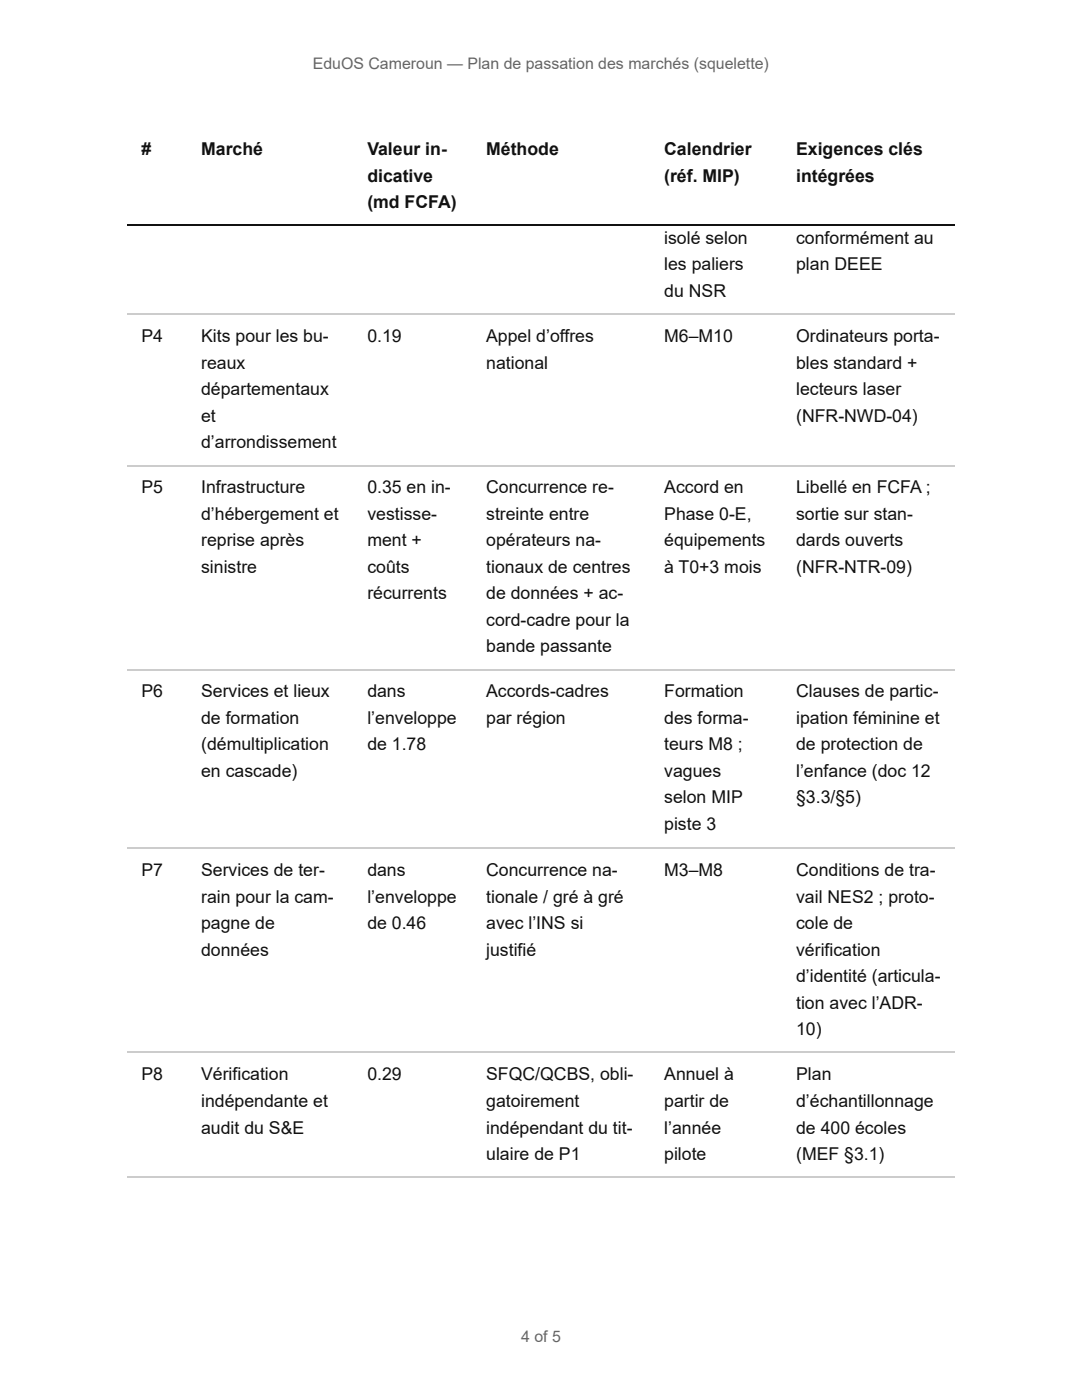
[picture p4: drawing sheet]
<svg xmlns="http://www.w3.org/2000/svg" width="216mm" height="279mm" viewBox="0 0 216 279" stroke-linecap="round" stroke-linejoin="round" font-family="sans-serif">
<defs><g id="words">
<g font-size="3.5" fill="#111">
<text x="28.2" y="31">#</text>
<text x="40.1" y="31">Marché</text>
<text x="73.3" y="31">Valeur in-</text>
<text x="97" y="31">Méthode</text>
<text x="132.5" y="31">Calendrier</text>
<text x="158.9" y="31">Exigences clés</text>
<text x="73.3" y="36.2">dicative</text>
<text x="73.3" y="41.5">(md FCFA)</text>
<text x="132.5" y="36.2">(réf. MIP)</text>
<text x="158.9" y="36.2">intégrées</text>
<text x="132.5" y="48.7">isolé selon</text>
<text x="132.5" y="54">les paliers</text>
<text x="158.9" y="48.7">conformément au</text>
<text x="158.9" y="54">plan DEEE</text>
<text x="132.5" y="59.3">du NSR</text>
<text x="28.2" y="68.3">P4</text>
<text x="40.1" y="68.3">Kits pour les bu-</text>
<text x="73.3" y="68.3">0.19</text>
<text x="97" y="68.3">Appel d’offres</text>
<text x="132.5" y="68.3">M6–M10</text>
<text x="158.9" y="68.3">Ordinateurs porta-</text>
<text x="40.1" y="73.6">reaux</text>
<text x="97" y="73.6">national</text>
<text x="158.9" y="73.6">bles standard +</text>
<text x="40.1" y="78.8">départementaux</text>
<text x="158.9" y="78.8">lecteurs laser</text>
<text x="40.1" y="84.1">et</text>
<text x="40.1" y="89.4">d’arrondissement</text>
<text x="158.9" y="84.1">(NFR-NWD-04)</text>
<text x="28.2" y="98.4">P5</text>
<text x="40.1" y="98.4">Infrastructure</text>
<text x="73.3" y="98.4">0.35 en in-</text>
<text x="97" y="98.4">Concurrence re-</text>
<text x="132.5" y="98.4">Accord en</text>
<text x="158.9" y="98.4">Libellé en FCFA ;</text>
<text x="40.1" y="103.7">d’hébergement et</text>
<text x="73.3" y="103.7">vestisse-</text>
<text x="97" y="103.7">streinte entre</text>
<text x="132.5" y="103.7">Phase 0-E,</text>
<text x="158.9" y="103.7">sortie sur stan-</text>
<text x="40.1" y="109">reprise après</text>
<text x="73.3" y="109">ment +</text>
<text x="97" y="109">opérateurs na-</text>
<text x="132.5" y="109">équipements</text>
<text x="158.9" y="109">dards ouverts</text>
<text x="40.1" y="114.3">sinistre</text>
<text x="73.3" y="114.3">coûts</text>
<text x="73.3" y="119.6">récurrents</text>
<text x="97" y="114.3">tionaux de centres</text>
<text x="97" y="119.6">de données + ac-</text>
<text x="132.5" y="114.3">à T0+3 mois</text>
<text x="158.9" y="114.3">(NFR-NTR-09)</text>
<text x="97" y="124.9">cord-cadre pour la</text>
<text x="97" y="130.2">bande passante</text>
<text x="28.2" y="139.2">P6</text>
<text x="40.1" y="139.2">Services et lieux</text>
<text x="73.3" y="139.2">dans</text>
<text x="97" y="139.2">Accords-cadres</text>
<text x="132.5" y="139.2">Formation</text>
<text x="158.9" y="139.2">Clauses de partic-</text>
<text x="40.1" y="144.5">de formation</text>
<text x="40.1" y="149.8">(démultiplication</text>
<text x="73.3" y="144.5">l’enveloppe</text>
<text x="73.3" y="149.8">de 1.78</text>
<text x="97" y="144.5">par région</text>
<text x="132.5" y="144.5">des forma-</text>
<text x="132.5" y="149.8">teurs M8 ;</text>
<text x="158.9" y="144.5">ipation féminine et</text>
<text x="158.9" y="149.8">de protection de</text>
<text x="40.1" y="155">en cascade)</text>
<text x="132.5" y="155">vagues</text>
<text x="158.9" y="155">l’enfance (doc 12</text>
<text x="132.5" y="160.3">selon MIP</text>
<text x="158.9" y="160.3">§3.3/§5)</text>
<text x="132.5" y="165.6">piste 3</text>
<text x="28.2" y="174.9">P7</text>
<text x="40.1" y="174.9">Services de ter-</text>
<text x="73.3" y="174.9">dans</text>
<text x="97" y="174.9">Concurrence na-</text>
<text x="132.5" y="174.9">M3–M8</text>
<text x="158.9" y="174.9">Conditions de tra-</text>
<text x="40.1" y="180.2">rain pour la cam-</text>
<text x="40.1" y="185.5">pagne de</text>
<text x="73.3" y="180.2">l’enveloppe</text>
<text x="73.3" y="185.5">de 0.46</text>
<text x="97" y="180.2">tionale / gré à gré</text>
<text x="97" y="185.5">avec l’INS si</text>
<text x="158.9" y="180.2">vail NES2 ; proto-</text>
<text x="158.9" y="185.5">cole de</text>
<text x="40.1" y="190.8">données</text>
<text x="97" y="190.8">justifié</text>
<text x="158.9" y="190.8">vérification</text>
<text x="158.9" y="196.1">d’identité (articula-</text>
<text x="158.9" y="201.3">tion avec l’ADR-</text>
<text x="158.9" y="206.6">10)</text>
<text x="28.2" y="215.6">P8</text>
<text x="40.1" y="215.6">Vérification</text>
<text x="73.3" y="215.6">0.29</text>
<text x="97" y="215.6">SFQC/QCBS, obli-</text>
<text x="132.5" y="215.6">Annuel à</text>
<text x="158.9" y="215.6">Plan</text>
<text x="40.1" y="220.9">indépendante et</text>
<text x="97" y="220.9">gatoirement</text>
<text x="132.5" y="220.9">partir de</text>
<text x="158.9" y="220.9">d’échantillonnage</text>
<text x="40.1" y="226.2">audit du S&amp;E</text>
<text x="97" y="226.2">indépendant du tit-</text>
<text x="132.5" y="226.2">l’année</text>
<text x="158.9" y="226.2">de 400 écoles</text>
<text x="97" y="231.5">ulaire de P1</text>
<text x="132.5" y="231.5">pilote</text>
<text x="158.9" y="231.5">(MEF §3.1)</text>
</g>
<g font-size="3.2" fill="#666">
<text x="62.4" y="13.8">EduOS Cameroun — Plan de passation des marchés (squelette)</text>
<text x="104" y="267.8">4 of 5</text>
</g>
</g></defs>
<path d="M25.4 44.8h165.1" fill="none" stroke="#111" stroke-width=".26"/>
<path d="M25.4 62.6h165.1M25.4 93h165.1M25.4 133.7h165.1M25.4 169.2h165.1M25.4 209.9h165.1M25.4 234.8h165.1" fill="none" stroke="#ccc" stroke-width=".26"/>
<use href="#words"/>
</svg>
